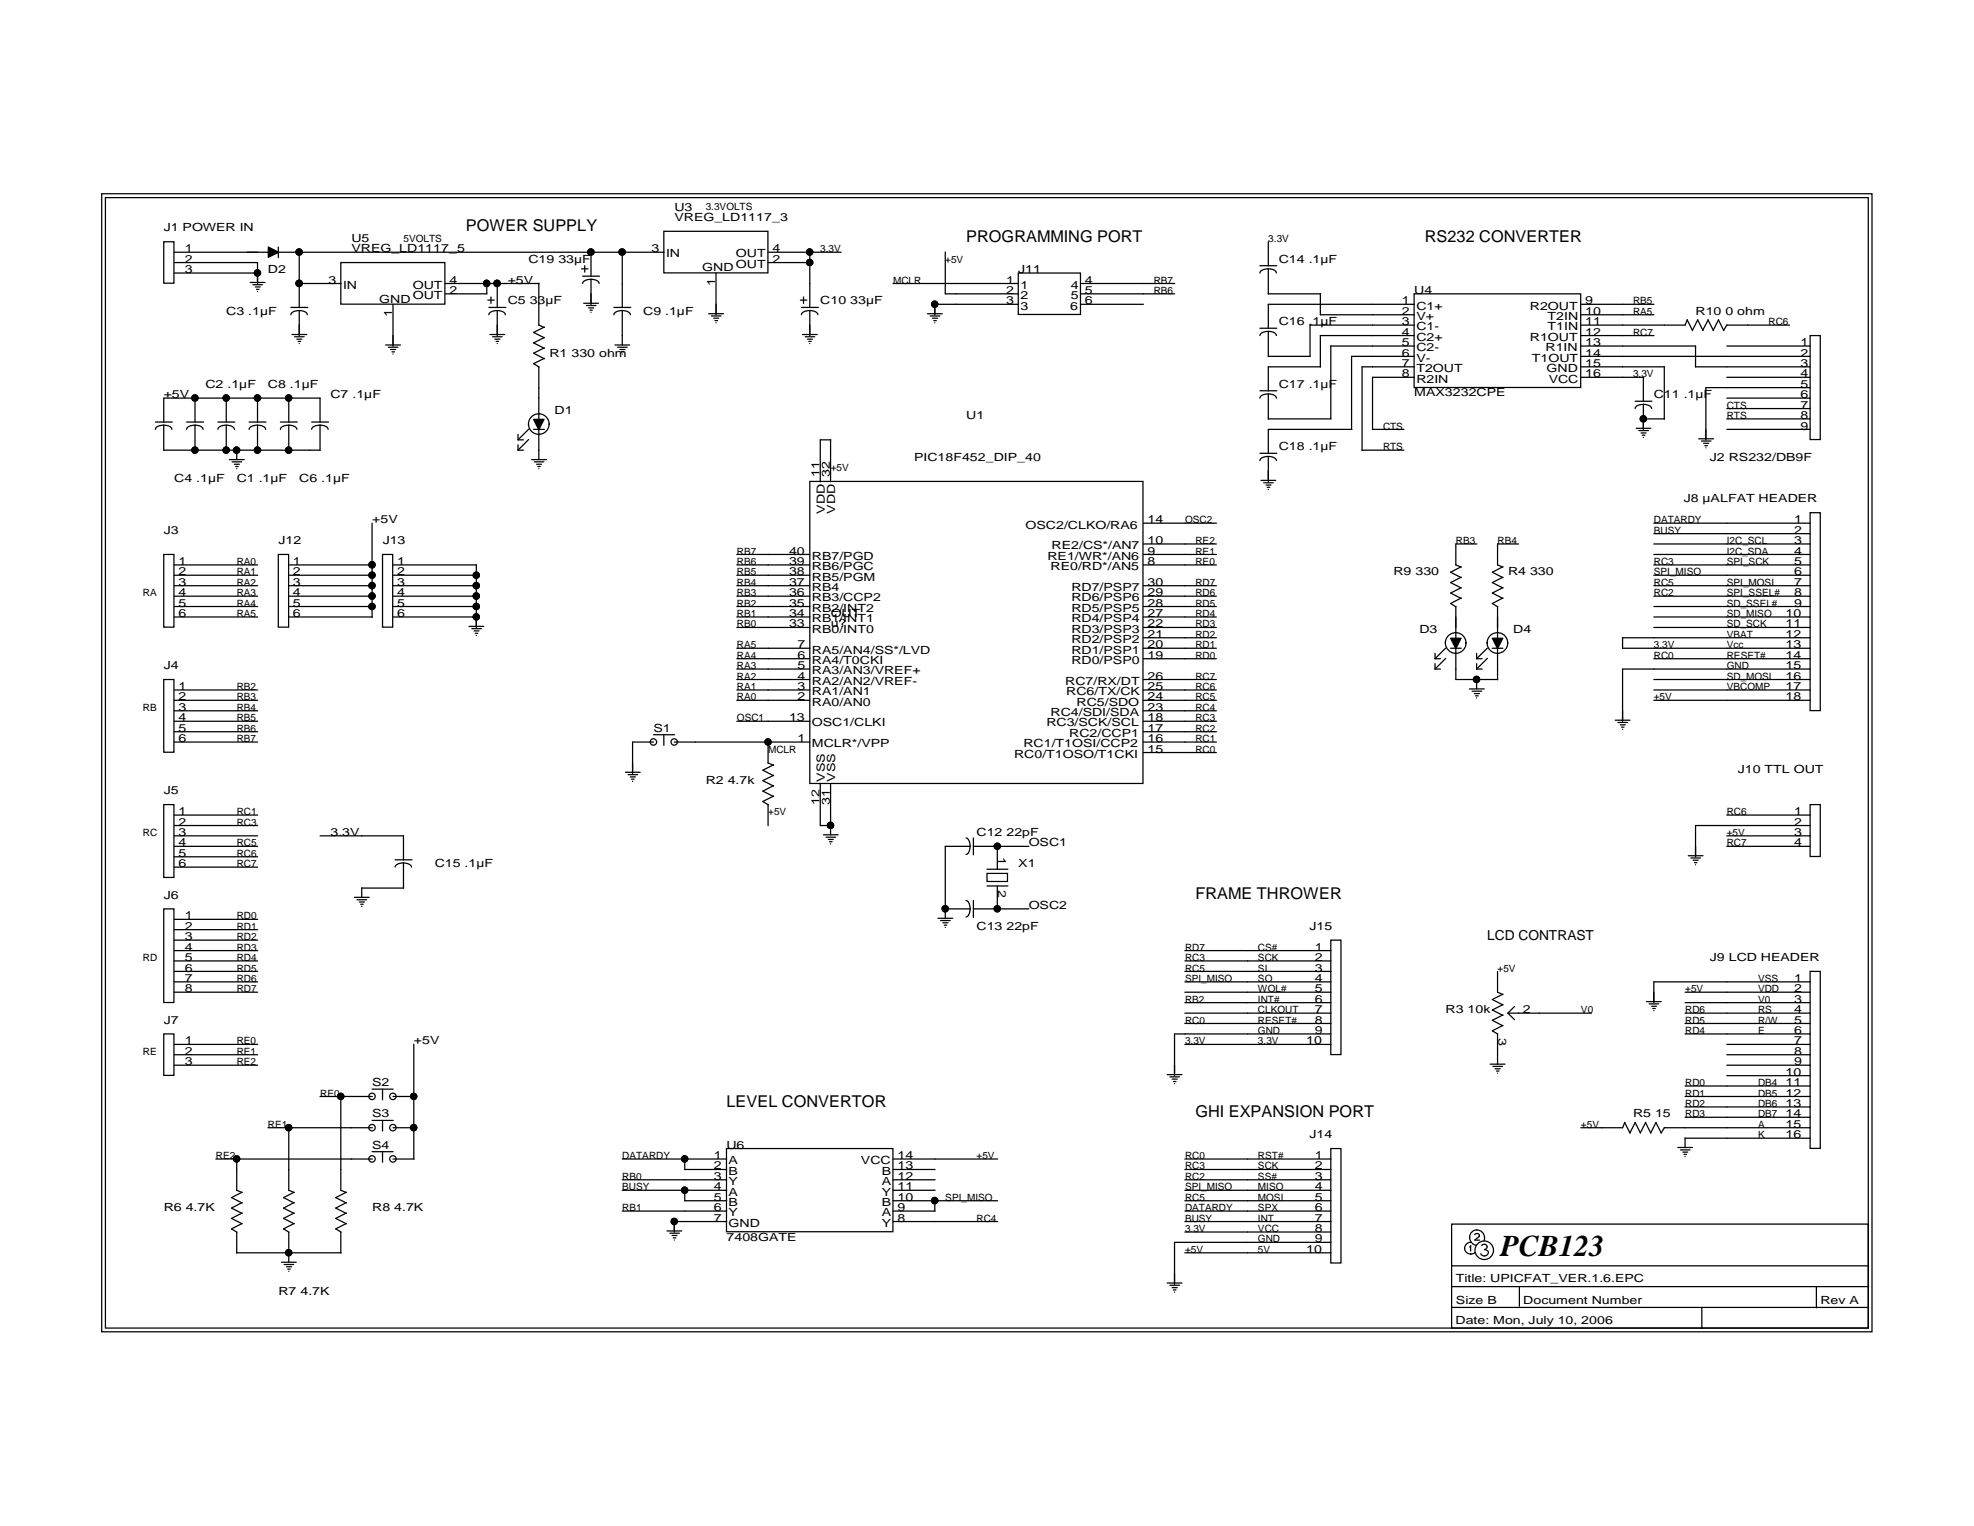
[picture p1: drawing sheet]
<svg xmlns="http://www.w3.org/2000/svg" width="279mm" height="216mm" viewBox="0 0 279 216" stroke-linecap="round" stroke-linejoin="round" font-family="sans-serif">
<defs><g id="words">
<text font-size="4.2" x="212.4" y="177.7">PCB123</text>
<g font-size="2.3">
<text x="66" y="32.7">POWER SUPPLY</text>
<text x="136.8" y="34.2">PROGRAMMING PORT</text>
<text x="201.7" y="34.2">RS232 CONVERTER</text>
<text x="169.2" y="127.1">FRAME THROWER</text>
<text x="102.8" y="156.6">LEVEL CONVERTOR</text>
<text x="169.2" y="158.1">GHI EXPANSION PORT</text>
</g>
<text font-size="1.9" x="210.5" y="133">LCD CONTRAST</text>
<g font-size="1.6">
<text x="95.5" y="29.8">U3</text>
<text x="23.2" y="32.7">J1 POWER IN</text>
<text x="26.1" y="35.7">1</text>
<text x="49.7" y="34.2">U5</text>
<text x="49.7" y="35.7">VREG_LD1117_5</text>
<text x="92.2" y="35.7">3</text>
<text x="95.5" y="31.3">VREG_LD1117_3</text>
<text x="109.3" y="35.7">4</text>
<text x="26.1" y="37.2">2</text>
<text x="26.1" y="38.7">3</text>
<text x="37.9" y="38.7">D2</text>
<text x="46.5" y="40.1">3</text>
<text x="48.6" y="40.9">IN</text>
<text x="58.4" y="40.9">OUT</text>
<text x="63.6" y="40.1">4</text>
<text x="63.6" y="41.6">2</text>
<text x="71.9" y="40.1">+5V</text>
<text x="74.8" y="37.2">C19 33µF</text>
<text x="94.3" y="36.4">IN</text>
<text x="99.4" y="38.4">GND</text>
<text x="101.2" y="40.4" transform="rotate(-90 101.2 40.4)">1</text>
<text x="104.2" y="36.4">OUT</text>
<text x="104.2" y="37.9">OUT</text>
<text x="109.3" y="37.2">2</text>
<text x="142.4" y="40.1">1</text>
<text x="142.4" y="41.6">2</text>
<text x="144.1" y="38.7">J11</text>
<text x="144.4" y="40.9">1</text>
<text x="151.6" y="40.9">4</text>
<text x="153.6" y="41.6">5</text>
<text x="153.6" y="40.1">4</text>
<text x="181" y="37.2">C14 .1µF</text>
<text x="200.2" y="41.6">U4</text>
<text x="32" y="44.5">C3 .1µF</text>
<text x="53.7" y="42.8">GND</text>
<text x="55.5" y="44.8" transform="rotate(-90 55.5 44.8)">1</text>
<text x="58.4" y="42.3">OUT</text>
<text x="71.9" y="43.1">C5 33µF</text>
<text x="91" y="44.5">C9 .1µF</text>
<text x="116.1" y="43.1">C10 33µF</text>
<text x="142.4" y="43.1">3</text>
<text x="144.4" y="43.8">3</text>
<text x="144.4" y="42.3">2</text>
<text x="151.5" y="43.8">6</text>
<text x="151.6" y="42.3">5</text>
<text x="153.6" y="43.1">6</text>
<text x="181" y="46">C16 .1µF</text>
<text x="198.4" y="43.1">1</text>
<text x="198.4" y="44.5">2</text>
<text x="198.4" y="46">3</text>
<text x="198.4" y="47.5">4</text>
<text x="200.5" y="43.8">C1+</text>
<text x="200.5" y="45.3">V+</text>
<text x="200.5" y="46.8">C1-</text>
<text x="216.5" y="43.8">R2OUT</text>
<text x="219.1" y="45.3">T2IN</text>
<text x="219.1" y="46.8">T1IN</text>
<text x="224.4" y="43.1">9</text>
<text x="224.4" y="44.5">10</text>
<text x="224.4" y="46">11</text>
<text x="224.4" y="47.5">12</text>
<text x="240" y="44.5">R10 0 ohm</text>
<text x="77.8" y="50.4">R1 330 ohm</text>
<text x="198.4" y="49">5</text>
<text x="198.4" y="50.4">6</text>
<text x="198.4" y="51.9">7</text>
<text x="198.4" y="53.4">8</text>
<text x="200.5" y="48.2">C2+</text>
<text x="200.5" y="49.7">C2-</text>
<text x="200.5" y="51.2">V-</text>
<text x="200.5" y="52.6">T2OUT</text>
<text x="216.5" y="48.2">R1OUT</text>
<text x="216.8" y="51.2">T1OUT</text>
<text x="218.8" y="49.7">R1IN</text>
<text x="218.9" y="52.6">GND</text>
<text x="224.4" y="49">13</text>
<text x="224.4" y="50.4">14</text>
<text x="224.4" y="51.9">15</text>
<text x="224.4" y="53.4">16</text>
<text x="254.8" y="49">1</text>
<text x="254.8" y="50.4">2</text>
<text x="254.8" y="51.9">3</text>
<text x="254.8" y="53.4">4</text>
<text x="23.2" y="56.3">+5V</text>
<text x="29.1" y="54.9">C2 .1µF</text>
<text x="37.9" y="54.9">C8 .1µF</text>
<text x="46.8" y="56.3">C7 .1µF</text>
<text x="78.5" y="58.5">D1</text>
<text x="136.8" y="59.3">U1</text>
<text x="181" y="54.9">C17 .1µF</text>
<text x="200.2" y="56.1">MAX3232CPE</text>
<text x="200.5" y="54.1">R2IN</text>
<text x="219.2" y="54.1">VCC</text>
<text x="234.1" y="56.3">C11 .1µF</text>
<text x="254.8" y="54.9">5</text>
<text x="254.8" y="56.3">6</text>
<text x="254.8" y="57.8">7</text>
<text x="254.8" y="59.3">8</text>
<text x="129.4" y="65.2">PIC18F452_DIP_40</text>
<text x="181" y="63.7">C18 .1µF</text>
<text x="242" y="65.2">J2 RS232/DB9F</text>
<text x="254.8" y="60.8">9</text>
<text x="24.7" y="68.1">C4 .1µF</text>
<text x="33.5" y="68.1">C1 .1µF</text>
<text x="42.4" y="68.1">C6 .1µF</text>
<text x="116" y="67.5" transform="rotate(-90 116 67.5)">11</text>
<text x="117.5" y="67.5" transform="rotate(-90 117.5 67.5)">32</text>
<text x="238.3" y="71.1">J8 µALFAT HEADER</text>
<text x="23.2" y="75.5">J3</text>
<text x="39.4" y="77">J12</text>
<text x="52.7" y="74">+5V</text>
<text x="54.2" y="77">J13</text>
<text x="116.7" y="72.7" transform="rotate(-90 116.7 72.7)">VDD</text>
<text x="118.2" y="72.7" transform="rotate(-90 118.2 72.7)">VDD</text>
<text x="145.2" y="74.8">OSC2/CLKO/RA6</text>
<text x="148.8" y="77.7">RE2/CS*/AN7</text>
<text x="162.4" y="74">14</text>
<text x="162.4" y="77">10</text>
<text x="253.9" y="74">1</text>
<text x="253.9" y="75.5">2</text>
<text x="253.9" y="77">3</text>
<text x="25.3" y="79.9">1</text>
<text x="25.3" y="81.4">2</text>
<text x="25.3" y="82.9">3</text>
<text x="41.5" y="79.9">1</text>
<text x="41.5" y="81.4">2</text>
<text x="41.5" y="82.9">3</text>
<text x="56.2" y="79.9">1</text>
<text x="56.2" y="81.4">2</text>
<text x="56.2" y="82.9">3</text>
<text x="111.7" y="78.5">40</text>
<text x="111.7" y="79.9">39</text>
<text x="111.7" y="81.4">38</text>
<text x="111.7" y="82.9">37</text>
<text x="114.9" y="79.2">RB7/PGD</text>
<text x="114.9" y="80.7">RB6/PGC</text>
<text x="114.9" y="82.1">RB5/PGM</text>
<text x="114.9" y="83.6">RB4</text>
<text x="148.3" y="79.2">RE1/WR*/AN6</text>
<text x="148.7" y="80.7">RE0/RD*/AN5</text>
<text x="151.6" y="83.6">RD7/PSP7</text>
<text x="162.4" y="78.5">9</text>
<text x="162.4" y="79.9">8</text>
<text x="162.4" y="82.9">30</text>
<text x="197.2" y="81.4">R9 330</text>
<text x="213.4" y="81.4">R4 330</text>
<text x="253.9" y="78.5">4</text>
<text x="253.9" y="79.9">5</text>
<text x="253.9" y="81.4">6</text>
<text x="253.9" y="82.9">7</text>
<text x="25.3" y="84.3">4</text>
<text x="25.3" y="85.8">5</text>
<text x="25.3" y="87.3">6</text>
<text x="41.5" y="84.3">4</text>
<text x="41.5" y="85.8">5</text>
<text x="41.5" y="87.3">6</text>
<text x="56.2" y="84.3">4</text>
<text x="56.2" y="85.8">5</text>
<text x="56.2" y="87.3">6</text>
<text x="111.7" y="84.3">36</text>
<text x="111.7" y="85.8">35</text>
<text x="111.7" y="87.3">34</text>
<text x="111.7" y="88.8">33</text>
<text x="114.9" y="85.1">RB3/CCP2</text>
<text x="114.9" y="86.6">RB2/INT2</text>
<text x="114.9" y="88.1">RB1/INT1</text>
<text x="114.9" y="89.5">RB0/INT0</text>
<text x="117.6" y="87.3">OUT</text>
<text x="117.6" y="88.8">u?</text>
<text x="151.6" y="85.1">RD6/PSP6</text>
<text x="151.6" y="86.6">RD5/PSP5</text>
<text x="151.6" y="88.1">RD4/PSP4</text>
<text x="151.6" y="89.5">RD3/PSP3</text>
<text x="162.4" y="84.3">29</text>
<text x="162.4" y="85.8">28</text>
<text x="162.4" y="87.3">27</text>
<text x="162.4" y="88.8">22</text>
<text x="200.9" y="89.5">D3</text>
<text x="214.2" y="89.5">D4</text>
<text x="252.7" y="87.3">10</text>
<text x="252.7" y="88.8">11</text>
<text x="253.9" y="84.3">8</text>
<text x="253.9" y="85.8">9</text>
<text x="23.2" y="94.7">J4</text>
<text x="112.9" y="91.7">7</text>
<text x="112.9" y="93.2">6</text>
<text x="112.9" y="94.7">5</text>
<text x="114.9" y="92.5">RA5/AN4/SS*/LVD</text>
<text x="114.9" y="93.9">RA4/T0CKI</text>
<text x="114.9" y="95.4">RA3/AN3/VREF+</text>
<text x="151.6" y="91">RD2/PSP2</text>
<text x="151.6" y="92.5">RD1/PSP1</text>
<text x="151.6" y="93.9">RD0/PSP0</text>
<text x="162.4" y="90.3">21</text>
<text x="162.4" y="91.7">20</text>
<text x="162.4" y="93.2">19</text>
<text x="252.7" y="90.3">12</text>
<text x="252.7" y="91.7">13</text>
<text x="252.7" y="93.2">14</text>
<text x="252.7" y="94.7">15</text>
<text x="25.3" y="97.6">1</text>
<text x="25.3" y="99.1">2</text>
<text x="25.3" y="100.6">3</text>
<text x="112.9" y="96.2">4</text>
<text x="112.9" y="97.6">3</text>
<text x="112.9" y="99.1">2</text>
<text x="114.9" y="96.9">RA2/AN2/VREF-</text>
<text x="114.9" y="98.4">RA1/AN1</text>
<text x="114.9" y="99.8">RA0/AN0</text>
<text x="148.7" y="101.3">RC4/SDI/SDA</text>
<text x="150.8" y="96.9">RC7/RX/DT</text>
<text x="150.9" y="98.4">RC6/TX/CK</text>
<text x="152.4" y="99.8">RC5/SDO</text>
<text x="162.4" y="96.2">26</text>
<text x="162.4" y="97.6">25</text>
<text x="162.4" y="99.1">24</text>
<text x="162.4" y="100.6">23</text>
<text x="252.7" y="96.2">16</text>
<text x="252.7" y="97.6">17</text>
<text x="252.7" y="99.1">18</text>
<text x="25.3" y="102">4</text>
<text x="25.3" y="103.5">5</text>
<text x="25.3" y="105">6</text>
<text x="92.5" y="103.5">S1</text>
<text x="111.7" y="102">13</text>
<text x="112.9" y="105">1</text>
<text x="114.9" y="102.8">OSC1/CLKI</text>
<text x="114.9" y="105.7">MCLR*/VPP</text>
<text x="143.5" y="107.2">RC0/T1OSO/T1CKI</text>
<text x="144.9" y="105.7">RC1/T1OSI/CCP2</text>
<text x="148.1" y="102.8">RC3/SCK/SCL</text>
<text x="151.3" y="104.3">RC2/CCP1</text>
<text x="162.4" y="102">18</text>
<text x="162.4" y="103.5">17</text>
<text x="162.4" y="105">16</text>
<text x="162.4" y="106.5">15</text>
<text x="23.2" y="112.4">J5</text>
<text x="99.9" y="110.9">R2 4.7k</text>
<text x="116" y="113.9" transform="rotate(-90 116 113.9)">12</text>
<text x="116.7" y="110.6" transform="rotate(-90 116.7 110.6)">VSS</text>
<text x="117.5" y="113.9" transform="rotate(-90 117.5 113.9)">31</text>
<text x="118.2" y="110.6" transform="rotate(-90 118.2 110.6)">VSS</text>
<text x="246" y="109.4">J10 TTL OUT</text>
<text x="25.3" y="115.3">1</text>
<text x="25.3" y="116.8">2</text>
<text x="25.3" y="118.3">3</text>
<text x="25.3" y="119.8">4</text>
<text x="46.8" y="118.3">3.3V</text>
<text x="138.2" y="118.3">C12 22pF</text>
<text x="145.6" y="119.8">OSC1</text>
<text x="253.9" y="115.3">1</text>
<text x="253.9" y="116.8">2</text>
<text x="253.9" y="118.3">3</text>
<text x="253.9" y="119.8">4</text>
<text x="25.3" y="121.2">5</text>
<text x="25.3" y="122.7">6</text>
<text x="61.5" y="122.7">C15 .1µF</text>
<text x="141.3" y="121.3" transform="rotate(90 141.3 121.3)">1</text>
<text x="141.3" y="125.9" transform="rotate(90 141.3 125.9)">2</text>
<text x="144.1" y="122.7">X1</text>
<text x="23.2" y="127.1">J6</text>
<text x="26.1" y="130.1">1</text>
<text x="26.1" y="131.6">2</text>
<text x="138.2" y="131.6">C13 22pF</text>
<text x="145.6" y="128.6">OSC2</text>
<text x="185.3" y="131.6">J15</text>
<text x="26.1" y="133">3</text>
<text x="26.1" y="134.5">4</text>
<text x="26.1" y="136">5</text>
<text x="26.1" y="137.5">6</text>
<text x="186.1" y="134.5">1</text>
<text x="186.1" y="136">2</text>
<text x="186.1" y="137.5">3</text>
<text x="242" y="136">J9 LCD HEADER</text>
<text x="26.1" y="138.9">7</text>
<text x="26.1" y="140.4">8</text>
<text x="186.1" y="138.9">4</text>
<text x="186.1" y="140.4">5</text>
<text x="186.1" y="141.9">6</text>
<text x="186.1" y="143.3">7</text>
<text x="204.6" y="143.3">R3 10k</text>
<text x="215.5" y="143.3">2</text>
<text x="253.9" y="138.9">1</text>
<text x="253.9" y="140.4">2</text>
<text x="253.9" y="141.9">3</text>
<text x="253.9" y="143.3">4</text>
<text x="23.2" y="144.8">J7</text>
<text x="26.1" y="147.8">1</text>
<text x="26.1" y="149.2">2</text>
<text x="58.6" y="147.8">+5V</text>
<text x="184.9" y="147.8">10</text>
<text x="186.1" y="144.8">8</text>
<text x="186.1" y="146.3">9</text>
<text x="212.1" y="146.9" transform="rotate(90 212.1 146.9)">3</text>
<text x="253.9" y="144.8">5</text>
<text x="253.9" y="146.3">6</text>
<text x="253.9" y="147.8">7</text>
<text x="253.9" y="149.2">8</text>
<text x="26.1" y="150.7">3</text>
<text x="52.7" y="153.7">S2</text>
<text x="252.7" y="152.2">10</text>
<text x="252.7" y="153.7">11</text>
<text x="252.7" y="155.2">12</text>
<text x="253.9" y="150.7">9</text>
<text x="52.7" y="158.1">S3</text>
<text x="185.3" y="161">J14</text>
<text x="231.1" y="158.1">R5 15</text>
<text x="252.7" y="156.6">13</text>
<text x="252.7" y="158.1">14</text>
<text x="252.7" y="159.6">15</text>
<text x="252.7" y="161">16</text>
<text x="52.7" y="162.5">S4</text>
<text x="101" y="164">1</text>
<text x="101" y="165.5">2</text>
<text x="101" y="166.9">3</text>
<text x="102.8" y="162.5">U6</text>
<text x="103.1" y="164.7">A</text>
<text x="103.1" y="166.2">B</text>
<text x="103.1" y="167.7">Y</text>
<text x="121.9" y="164.7">VCC</text>
<text x="124.8" y="166.2">B</text>
<text x="124.8" y="167.7">A</text>
<text x="127" y="164">14</text>
<text x="127" y="165.5">13</text>
<text x="127" y="166.9">12</text>
<text x="186.1" y="164">1</text>
<text x="186.1" y="165.5">2</text>
<text x="186.1" y="166.9">3</text>
<text x="23.2" y="171.4">R6 4.7K</text>
<text x="52.7" y="171.4">R8 4.7K</text>
<text x="101" y="168.4">4</text>
<text x="101" y="169.9">5</text>
<text x="101" y="171.4">6</text>
<text x="101" y="172.8">7</text>
<text x="103.1" y="169.2">A</text>
<text x="103.1" y="170.6">B</text>
<text x="103.1" y="172.1">Y</text>
<text x="103.1" y="173.6">GND</text>
<text x="124.8" y="169.2">Y</text>
<text x="124.8" y="170.6">B</text>
<text x="124.8" y="172.1">A</text>
<text x="124.8" y="173.6">Y</text>
<text x="127" y="168.4">11</text>
<text x="127" y="169.9">10</text>
<text x="127" y="171.4">9</text>
<text x="127" y="172.8">8</text>
<text x="186.1" y="168.4">4</text>
<text x="186.1" y="169.9">5</text>
<text x="186.1" y="171.4">6</text>
<text x="186.1" y="172.8">7</text>
<text x="102.8" y="175.6">7408GATE</text>
<text x="184.9" y="177.3">10</text>
<text x="186.1" y="174.3">8</text>
<text x="186.1" y="175.8">9</text>
<text x="39.4" y="183.2">R7 4.7K</text>
<text x="206" y="181.4">Title: UPICFAT_VER.1.6.EPC</text>
<text x="206.1" y="184.4">Size B</text>
<text x="215.6" y="184.4">Document Number</text>
<text x="257.7" y="184.5">Rev A</text>
<text x="206" y="187.3">Date: Mon, July 10, 2006</text>
</g>
<g font-size="1.4">
<text x="99.9" y="29.8">3.3VOLTS</text>
<text x="57.1" y="34.2">5VOLTS</text>
<text x="116.1" y="35.7">3.3V</text>
<text x="179.5" y="34.2">3.3V</text>
<text x="126.4" y="40.1">MCLR</text>
<text x="133.8" y="37.2">+5V</text>
<text x="163.3" y="40.1">RB7</text>
<text x="163.3" y="41.6">RB6</text>
<text x="231.1" y="47.5">RC7</text>
<text x="231.1" y="44.5">RA5</text>
<text x="231.1" y="43.1">RB5</text>
<text x="250.3" y="46">RC6</text>
<text x="231.1" y="53.4">3.3V</text>
<text x="244.4" y="57.8">CTS</text>
<text x="244.4" y="59.3">RTS</text>
<text x="195.7" y="63.7">RTS</text>
<text x="195.7" y="60.8">CTS</text>
<text x="117.6" y="66.7">+5V</text>
<text x="167.7" y="74">OSC2</text>
<text x="169.2" y="77">RE2</text>
<text x="206.1" y="77">RB3</text>
<text x="212" y="77">RB4</text>
<text x="234.1" y="74">DATARDY</text>
<text x="234.1" y="75.5">BUSY</text>
<text x="244.4" y="77">I2C_SCL</text>
<text x="33.5" y="79.9">RA0</text>
<text x="33.5" y="81.4">RA1</text>
<text x="33.5" y="82.9">RA2</text>
<text x="104.3" y="82.9">RB4</text>
<text x="104.3" y="81.4">RB5</text>
<text x="104.3" y="79.9">RB6</text>
<text x="104.3" y="78.5">RB7</text>
<text x="169.2" y="82.9">RD7</text>
<text x="169.2" y="78.5">RE1</text>
<text x="169.2" y="79.9">RE0</text>
<text x="234.1" y="81.4">SPI_MISO</text>
<text x="234.1" y="79.9">RC3</text>
<text x="234.1" y="82.9">RC5</text>
<text x="244.4" y="78.5">I2C_SDA</text>
<text x="244.4" y="79.9">SPI_SCK</text>
<text x="244.4" y="82.9">SPI_MOSI</text>
<text x="20.2" y="84.3">RA</text>
<text x="33.5" y="84.3">RA3</text>
<text x="33.5" y="87.3">RA5</text>
<text x="33.5" y="85.8">RA4</text>
<text x="104.3" y="88.8">RB0</text>
<text x="104.3" y="87.3">RB1</text>
<text x="104.3" y="85.8">RB2</text>
<text x="104.3" y="84.3">RB3</text>
<text x="169.2" y="88.8">RD3</text>
<text x="169.2" y="87.3">RD4</text>
<text x="169.2" y="85.8">RD5</text>
<text x="169.2" y="84.3">RD6</text>
<text x="234.1" y="84.3">RC2</text>
<text x="244.4" y="84.3">SPI_SSEL#</text>
<text x="244.4" y="85.8">SD_SSEL#</text>
<text x="244.4" y="87.3">SD_MISO</text>
<text x="244.4" y="88.8">SD_SCK</text>
<text x="104.3" y="94.7">RA3</text>
<text x="104.3" y="93.2">RA4</text>
<text x="104.3" y="91.7">RA5</text>
<text x="169.2" y="93.2">RD0</text>
<text x="169.2" y="91.7">RD1</text>
<text x="169.2" y="90.3">RD2</text>
<text x="234.1" y="93.2">RC0</text>
<text x="234.1" y="91.7">3.3V</text>
<text x="244.4" y="90.3">VBAT</text>
<text x="244.4" y="93.2">RESET#</text>
<text x="244.4" y="94.7">GND</text>
<text x="244.4" y="91.7">Vcc</text>
<text x="20.2" y="100.6">RB</text>
<text x="33.5" y="97.6">RB2</text>
<text x="33.5" y="99.1">RB3</text>
<text x="33.5" y="100.6">RB4</text>
<text x="104.3" y="99.1">RA0</text>
<text x="104.3" y="97.6">RA1</text>
<text x="104.3" y="96.2">RA2</text>
<text x="169.2" y="96.2">RC7</text>
<text x="169.2" y="97.6">RC6</text>
<text x="169.2" y="99.1">RC5</text>
<text x="169.2" y="100.6">RC4</text>
<text x="234.1" y="99.1">+5V</text>
<text x="244.4" y="96.2">SD_MOSI</text>
<text x="244.4" y="97.6">VBCOMP</text>
<text x="33.5" y="102">RB5</text>
<text x="33.5" y="103.5">RB6</text>
<text x="33.5" y="105">RB7</text>
<text x="104.3" y="102">OSC1</text>
<text x="108.7" y="106.5">MCLR</text>
<text x="169.2" y="102">RC3</text>
<text x="169.2" y="103.5">RC2</text>
<text x="169.2" y="105">RC1</text>
<text x="169.2" y="106.5">RC0</text>
<text x="20.2" y="118.3">RC</text>
<text x="33.5" y="115.3">RC1</text>
<text x="33.5" y="116.8">RC3</text>
<text x="33.5" y="119.7">RC5</text>
<text x="108.7" y="115.3">+5V</text>
<text x="244.4" y="115.3">RC6</text>
<text x="244.4" y="118.3">+5V</text>
<text x="244.4" y="119.7">RC7</text>
<text x="33.5" y="121.2">RC6</text>
<text x="33.5" y="122.7">RC7</text>
<text x="33.5" y="130.1">RD0</text>
<text x="33.5" y="131.6">RD1</text>
<text x="20.2" y="136">RD</text>
<text x="33.5" y="133">RD2</text>
<text x="33.5" y="134.5">RD3</text>
<text x="33.5" y="136">RD4</text>
<text x="33.5" y="137.5">RD5</text>
<text x="167.7" y="136">RC3</text>
<text x="167.7" y="137.5">RC5</text>
<text x="167.7" y="134.5">RD7</text>
<text x="178.1" y="134.5">CS#</text>
<text x="178.1" y="137.5">SI</text>
<text x="178.1" y="136">SCK</text>
<text x="212" y="137.5">+5V</text>
<text x="33.5" y="138.9">RD6</text>
<text x="33.5" y="140.4">RD7</text>
<text x="167.7" y="141.9">RB2</text>
<text x="167.7" y="138.9">SPI_MISO</text>
<text x="178.1" y="138.9">SO</text>
<text x="178.1" y="141.9">INT#</text>
<text x="178.1" y="140.4">WOL#</text>
<text x="178.1" y="143.3">CLKOUT</text>
<text x="223.8" y="143.3">V0</text>
<text x="238.5" y="140.4">+5V</text>
<text x="238.5" y="143.3">RD6</text>
<text x="248.8" y="138.9">VSS</text>
<text x="248.8" y="140.4">VDD</text>
<text x="248.8" y="141.9">V0</text>
<text x="248.8" y="143.3">RS</text>
<text x="20.2" y="149.2">RE</text>
<text x="33.5" y="149.2">RE1</text>
<text x="33.5" y="147.8">RE0</text>
<text x="167.7" y="144.8">RC0</text>
<text x="167.7" y="147.8">3.3V</text>
<text x="178.1" y="144.8">RESET#</text>
<text x="178.1" y="146.3">GND</text>
<text x="178.1" y="147.8">3.3V</text>
<text x="238.5" y="146.3">RD4</text>
<text x="238.5" y="144.8">RD5</text>
<text x="248.8" y="144.8">R/W</text>
<text x="248.8" y="146.3">E</text>
<text x="33.5" y="150.7">RE2</text>
<text x="45.3" y="155.2">RE0</text>
<text x="238.5" y="153.7">RD0</text>
<text x="238.5" y="155.2">RD1</text>
<text x="248.8" y="153.7">DB4</text>
<text x="248.8" y="155.2">DB5</text>
<text x="37.9" y="159.6">RE1</text>
<text x="223.8" y="159.6">+5V</text>
<text x="238.5" y="156.6">RD2</text>
<text x="238.5" y="158.1">RD3</text>
<text x="248.8" y="156.6">DB6</text>
<text x="248.8" y="158.1">DB7</text>
<text x="248.8" y="159.6">A</text>
<text x="248.8" y="161">K</text>
<text x="30.6" y="164">RE2</text>
<text x="88.1" y="166.9">RB0</text>
<text x="88.1" y="164">DATARDY</text>
<text x="138.2" y="164">+5V</text>
<text x="167.7" y="164">RC0</text>
<text x="167.7" y="165.5">RC3</text>
<text x="167.7" y="166.9">RC2</text>
<text x="178.1" y="166.9">SS#</text>
<text x="178.1" y="165.5">SCK</text>
<text x="178.1" y="164">RST#</text>
<text x="88.1" y="171.4">RB1</text>
<text x="88.1" y="168.4">BUSY</text>
<text x="133.8" y="169.9">SPI_MISO</text>
<text x="138.2" y="172.8">RC4</text>
<text x="167.7" y="171.4">DATARDY</text>
<text x="167.7" y="172.8">BUSY</text>
<text x="167.7" y="168.4">SPI_MISO</text>
<text x="167.7" y="169.9">RC5</text>
<text x="178.1" y="172.8">INT</text>
<text x="178.1" y="171.4">SPX</text>
<text x="178.1" y="169.9">MOSI</text>
<text x="178.1" y="168.4">MISO</text>
<text x="167.7" y="177.3">+5V</text>
<text x="167.7" y="174.3">3.3V</text>
<text x="178.1" y="175.8">GND</text>
<text x="178.1" y="177.3">5V</text>
<text x="178.1" y="174.3">VCC</text>
</g>
</g></defs>
<g fill="none" stroke="#000" stroke-width=".18">
<path d="M14.4 27.4h250.6v161h-250.6zM14.9 28h249.5v159.9h-249.5zM23.2 34.2h1.4v5.9h-1.4zM24.7 35.7h13.3M24.7 37.1h11.8M24.7 38.6h11.8M35.4 40h2.1M36.4 37.1v3M38 34.9l1.5 .8-1.5 .7zM39.4 35.7h54.6M39.4 34.9v1.5M42.4 35.7v7.8"/>
<path d="M48.2 37.1h14.8v5.9h-14.8zM82.3 38h.9M82.5 39.1h2.4M82.8 37.6v.9M83.7 39.5a1.01 1.01 0 0 1 1.1 .6M83.7 39.5h-.1a1.04 1.04 0 0 0-1.1 .6M83.7 35.7v3.4M83.7 39.5v3.6M88.1 35.6v7.9M94 32.7h14.7v5.9h-14.7zM101.3 38.6v6M108.7 35.7h10.4"/>
<path d="M108.7 37.1h5.9M114.6 35.7v7.8M133.8 35.6v6h10.3M144.1 38.6h8.8v5.9h-8.8zM178.3 37.6h2.4M179.5 38a1 1 0 0 1 1.2 .6M179.5 38a1.03 1.03 0 0 0-1.2 .6M179.5 34.2v3.4M179.5 38v3.6M22 59.7h2.4M26.4 59.7h2.4M27.6 56.3v3.5"/>
<path d="M30.8 59.7h2.4M32 56.3v3.5M35.3 59.7h2.4M35.8 40.3h1.3M36.1 40.6h.7M36.3 40.9h.4M36.4 41.2v.1M36.4 56.3v3.5M39.7 59.7h2.4M40.9 56.3v3.5M41.2 43.5h2.4M41.3 47.3h2.1"/>
<path d="M41.7 47.6h1.4M42 48h.7M42.2 48.3h.3M42.4 43.9a1.01 1.01 0 0 1 1.1 .6M42.4 43.9h-.1a1.04 1.04 0 0 0-1.1 .6M42.4 40.1h5.9M42.4 43.9v3.6M42.4 48.6h.1M44.1 59.7h2.4M45.3 56.3v3.5M45.3 56.3h-22.1v3.5M54.6 48.8h2.1"/>
<path d="M55 49.1h1.3M55.3 49.4h.7M55.5 49.8h.3M55.6 43.1v5.9M55.6 50.1h.1M63 40.1h13.3M63 41.6h5.9M68.9 40.1v1.5M69 42.5h1M69.2 43.5h2.4M69.3 47.3h2.1M69.5 42v.9"/>
<path d="M69.7 47.6h1.4M70 48h.8M70.2 48.3h.4M70.4 43.9a1.01 1.01 0 0 1 1.1 .6M70.4 43.9a1.02 1.02 0 0 0-1.2 .6M70.4 40.1v3.4M70.4 43.9v3.6M70.4 48.6h.1M75.5 59.3h1.5l-.7 1.5zM76.3 40.1v5.9M76.3 51.9v7.4M76.3 46l.7 .3"/>
<path d="M77 46.3l-1.5 .7 1.5 .8M77 47.8l-1.5 .7 1.5 .8M77 49.2l-1.5 .8 1.5 .8M77 50.7l-1.5 .8 .8 .4M82.6 42.9h2.1M83 43.2h1.3M83.3 43.6h.7M83.5 43.9h.3M83.7 44.2h.1M86.9 43.5h2.4M87 48.8h2.1M87.4 49.1h1.4"/>
<path d="M87.7 49.4h.8M87.9 49.8h.4M88.1 43.9a1.01 1.01 0 0 1 1.1 .6M88.1 43.9a1.04 1.04 0 0 0-1.2 .6M88.1 43.9v4.9M88.1 50.1h.1M100.3 44.4h2.1M100.7 44.7h1.3M101 45h.7M101.2 45.4h.4M101.3 45.7h.1M113.3 42.5h.9"/>
<path d="M113.4 43.5h2.4M113.6 47.3h2.1M113.7 42v.9M114 47.6h1.3M114.3 48h.7M114.5 48.3h.3M114.6 43.9a1.01 1.01 0 0 1 1.2 .6M114.6 43.9a1.04 1.04 0 0 0-1.2 .6M114.6 43.9v3.6M114.6 48.6h.1M126.4 40.1h17.7M131.3 44.4h2.1"/>
<path d="M131.7 44.7h1.3M132 45h.7M132.2 45.4h.3M132.3 43.1h11.8M132.3 43v1.6M132.3 45.7h.1M153 40.1h13.3M153 41.6h13.3M153 43.1h8.8M178.3 46.4h2.4M178.3 55.3h2.4M179.5 46.9a1 1 0 0 1 1.2 .6"/>
<path d="M179.5 46.9a1.03 1.03 0 0 0-1.2 .6M179.5 55.7a1 1 0 0 1 1.2 .6M179.5 55.7a1.03 1.03 0 0 0-1.2 .6M179.5 41.6h7.4M179.5 59.3h8.9M179.5 50.4h5.9M179.5 46.9v3.6M179.5 55.7v3.6M185.4 46v4.4M185.4 46h14.8M186.9 41.6v2.9h13.3M186.9 51.9h-7.4v3.4"/>
<path d="M188.4 48.9v10.4M188.4 49h11.8M200.2 41.6h23.5v13.2h-23.5zM200.2 43.1h-20.7v3.4M200.2 53.4h-5.9v7.4l4.4-.1M200.2 50.4h-8.9v10.4M200.2 47.5h-13.3v4.4M200.2 51.9h-7.4v11.8M223.8 43.1h10.3M223.8 44.5h10.3M223.8 53.4h8.8M223.8 50.4h32.4"/>
<path d="M223.8 46h14.7M223.8 47.5h10.3M223.8 49h16.2M223.8 51.9h11.8M231.4 56.8h2.4M232.6 57.2a1.04 1.04 0 0 1 1.2 .6M232.6 57.2a1.02 1.02 0 0 0-1.2 .6M232.6 59.3h3M232.6 53.4v3.4M232.6 57.2v3.6M235.6 51.9v7.4M238.8 45.3l.8 1.5"/>
<path d="M238.8 45.2l-.3 .8M240 49v2.9h16.2M240.3 45.3l.7 1.5M240.3 45.2l-.8 1.5M241.7 45.3l.8 1.5M241.8 45.2l-.8 1.5M243.2 45.3l.8 1.5M243.2 45.2l-.7 1.5M244.4 56.3h11.8M244.4 53.4h11.8M244.4 59.3h11.8M244.4 46h8.9"/>
<path d="M244.4 49h11.8M244.4 57.8h11.8M244.4 46l-.4 .7M256.2 47.5h1.4v14.7h-1.4zM256.2 54.8h-14.8v7.5M23.2 78.4h1.4v10.3h-1.4zM23.2 60.2a1 1 0 0 1 1.1 .5M23.2 60.2a1.03 1.03 0 0 0-1.2 .5M23.2 63.7h22.1M23.2 60.2v3.5M24.7 79.9h11.8M27.6 60.2a1 1 0 0 1 1.1 .5"/>
<path d="M27.6 60.2a1.03 1.03 0 0 0-1.2 .5M27.6 60.2v3.5M32 60.2a1 1 0 0 1 1.2 .5M32 60.2a1.03 1.03 0 0 0-1.2 .5M32 60.2v3.5M32.5 65h2.1M32.9 65.3h1.3M33.2 65.7h.7M33.4 66h.3M33.5 63.7v1.3M33.5 66.3h.1M36.4 60.2a1 1 0 0 1 1.2 .5"/>
<path d="M36.4 60.2a1.03 1.03 0 0 0-1.1 .5M36.4 60.2v3.5M39.4 78.4h1.5v10.3h-1.5zM40.9 60.2a1 1 0 0 1 1.1 .5M40.9 60.2a1.03 1.03 0 0 0-1.2 .5M40.9 79.9h11.8M40.9 60.2v3.5M45.3 60.2a1 1 0 0 1 1.1 .5M45.3 60.2a1.03 1.03 0 0 0-1.2 .5M45.3 60.2v3.5M52.7 74v13.3M54.1 78.4h1.5v10.3h-1.5z"/>
<path d="M55.6 79.9h11.9M67.4 79.9v8.9M73.3 63.7h.8M73.3 62.2h.8M73.3 61.4v.8M73.3 62.9v.8M74.8 62.2l-1.5 1.5M74.8 60.7l-1.5 1.5M75.2 65h2.1M75.5 60.7h1.5M75.6 65.3h1.4M75.9 65.7h.7"/>
<path d="M76.1 66h.4M76.3 60.7v4.3M76.3 66.3h.1M104.3 78.4h10.3M104.3 79.9h10.3M114.6 68.1h47.2v42.7h-47.2zM117.6 62.2v6M117.6 62.2h-1.5v6M161.8 74h10.4M161.8 78.4h10.4M161.8 79.9h10.4M161.8 77h10.4"/>
<path d="M178.3 64.1h2.4M178.5 68h2.1M178.9 68.3h1.3M179.2 68.6h.7M179.4 68.9h.3M179.5 64.6a1 1 0 0 1 1.2 .6M179.5 64.6a1.03 1.03 0 0 0-1.2 .6M179.5 64.6v3.6M179.5 69.2v.1M191.3 60.7h-11.8v3.5M192.8 63.7h5.9M209 77h-2.9v2.9l.7 .3"/>
<path d="M214.9 77h-2.9v2.9l.7 .3M231.6 60.6h2.1M232 60.9h1.3M232.3 61.3h.7M232.5 61.6h.3M232.6 61.9h.1M234.1 74h22.1M234.1 78.4h22.1M234.1 79.9h22.1M234.1 77h22.1M234.1 75.5h22.1M240.4 62.1h2.1"/>
<path d="M240.8 62.4h1.4M241.1 62.7h.8M241.3 63.1h.4M241.4 63.4h.1M244.4 60.7h11.8M256.2 72.5h1.4v28h-1.4zM23.2 96.1h1.4v10.3h-1.4zM24.7 81.4h11.8M24.7 82.9h11.8M24.7 84.3h11.8M24.7 85.8h11.8M24.7 87.3h11.8"/>
<path d="M24.7 97.6h11.8M24.7 99.1h11.8M40.9 81.4h11.8M40.9 82.9h11.8M40.9 84.3h11.8M40.9 85.8h11.8M40.9 87.3h11.8M55.6 81.4h11.9M55.6 82.9h11.9M55.6 84.3h11.9M55.6 85.8h11.9M55.6 87.3h11.9"/>
<path d="M66.4 88.6h2.1M66.8 88.9h1.3M67.1 89.3h.7M67.3 89.6h.3M67.4 89.9h.1M104.3 81.4h10.3M104.3 82.9h10.3M104.3 84.3h10.3M104.3 85.8h10.3M104.3 87.3h10.3M104.3 88.8h10.3M104.3 91.7h10.3"/>
<path d="M104.3 93.2h10.3M104.3 94.7h10.3M104.3 96.1h10.3M104.3 97.6h10.3M104.3 99.1h10.3M161.8 82.9h10.4M161.8 84.3h10.4M161.8 85.8h10.4M161.8 87.3h10.4M161.8 88.8h10.4M161.8 91.7h10.4M161.8 93.2h10.4"/>
<path d="M161.8 96.1h10.4M161.8 97.6h10.4M161.8 99.1h10.4M161.8 90.2h10.4M203.1 93.2h.8M203.1 94.7h.8M203.1 92.4v.8M203.1 93.9v.8M204.6 93.2l-1.5 1.5M204.6 91.7l-1.5 1.5M205.3 90.3h1.5l-.7 1.5zM205.3 91.7h1.5"/>
<path d="M206.1 91.7v4.4h5.9M206.1 85.8v4.5M206.8 80.2l-1.5 .8 1.5 .7M206.8 81.7l-1.5 .7 1.5 .8M206.8 83.1l-1.5 .8 1.5 .8M206.8 84.6l-1.5 .8 .8 .5M208 97.5h2.1M208.4 97.8h1.3M208.7 98.1h.7M208.9 98.4h.3M209 93.2h.8M209 94.7h.8"/>
<path d="M209 92.4v.8M209 93.9v.8M209 96.1v1.4M209 98.7v.1M210.5 93.2l-1.5 1.5M210.5 91.7l-1.5 1.5M211.2 90.3h1.5l-.7 1.5zM211.2 91.7h1.5M212 85.8v4.5M212 91.7v4.5M212.7 80.2l-1.5 .8 1.5 .7M212.7 81.7l-1.5 .7 1.5 .8"/>
<path d="M212.7 83.1l-1.5 .8 1.5 .8M212.7 84.6l-1.5 .8 .8 .5M229.7 90.2v1.5h26.5M229.7 90.2h26.5M234.1 81.4h22.1M234.1 82.9h22.1M234.1 84.3h22.1M234.1 85.8h22.1M234.1 87.3h22.1M234.1 88.8h22.1M234.1 93.2h22.1M234.1 96.1h22.1"/>
<path d="M234.1 97.6h22.1M234.1 99.1h22.1M256.2 94.7h-26.5v7.4M23.2 113.8h1.4v10.3h-1.4zM24.7 116.8h11.8M24.7 118.3h11.8M24.7 102h11.8M24.7 119.7h11.8M24.7 105h11.8M24.7 103.5h11.8M24.7 100.6h11.8M24.7 115.3h11.8"/>
<path d="M45.3 118.3h11.8v3.4M88.5 109.3h2.1M88.9 109.6h1.4M89.2 109.9h.7M89.4 110.2h.3M89.5 110.5v.1M92.5 103.9h3M92.5 105h-3v4.5M94 103.9v1.6M95.4 105h19.2M104.3 102h10.3M108.7 105v3l.8 .3"/>
<path d="M108.7 113.8v3M109.5 108.2l-1.5 .8 1.5 .7M109.5 109.7l-1.5 .7 1.5 .8M109.5 111.1l-1.5 .8 1.5 .8M109.5 112.6l-1.5 .8 .8 .5M116.1 110.9v5.9h1.5M116.5 118.1h2.1M116.9 118.4h1.4M117.2 118.8h.7M117.4 119.1h.4M117.6 110.9v7.2M117.6 119.4h.1"/>
<path d="M136.7 118.6a1.43 1.43 0 0 1 .6 1.6l-.3 .6-.3 .1M137.4 119.7h-3.6v10.2M137.8 119.7h7.8M137.8 118.6v2.3M141.2 119.7v3.3M161.8 102h10.4M161.8 106.5h10.4M161.8 105h10.4M161.8 103.5h10.4M161.8 100.6h10.4M228.6 101.9h2.1M229 102.2h1.4"/>
<path d="M229.3 102.6h.7M229.5 102.9h.4M229.7 103.2h.1M244.4 118.3h11.8M244.4 119.7h11.8M244.4 115.3h11.8M256.2 113.8h1.4v7.4h-1.4zM256.2 116.8h-16.2v4.4M23.2 128.6h1.4v13.2h-1.4zM24.7 138.9h11.8M24.7 134.5h11.8M24.7 136h11.8"/>
<path d="M24.7 137.4h11.8M24.7 130.1h11.8M24.7 131.5h11.8M24.7 133h11.8M24.7 121.2h11.8M24.7 122.7h11.8M50.2 127h2.1M50.5 127.3h1.4M50.9 127.6h.7M51.1 127.9h.3M51.2 125.6v1.4M51.2 128.2v.1"/>
<path d="M55.9 121.6h2.4M57.1 122.1a1.05 1.05 0 0 1 1.2 .6M57.1 122.1a1.25 1.25 0 0 0-1.2 .6M57.1 122.1v3.5h-5.9M132.8 129.9h2.1M133.1 130.2h1.4M133.5 130.6h.7M133.6 130.9h.4M133.8 131.2h.1M133.8 128.6h3.6M136.7 127.4a1.43 1.43 0 0 1 .6 1.6l-.3 .6-.3 .1M137.8 128.6h7.8"/>
<path d="M137.8 127.4v2.4M139.7 123.6h2.9v1.1h-2.9zM139.7 123h3M139.7 125.3h3M141.2 125.3v3.3M167.7 138.9h20.7M167.7 134.5h20.7M167.7 136h20.7M167.7 137.4h20.7M188.4 133h1.4v16.2h-1.4zM212 137.4v3M239 121.1h2"/>
<path d="M239.3 121.4h1.4M239.6 121.7h.8M239.8 122h.4M240 122.3v.1M256.2 137.4h1.4v25.1h-1.4zM256.2 138.9h-22.1v3M23.2 146.3h1.4v5.8h-1.4zM24.7 140.4h11.8M24.7 147.8h11.8M24.7 149.2h11.8M24.7 150.7h11.8M37.9 159.6h14.8"/>
<path d="M40.9 159.6v8.8M45.3 155.1h7.4M48.2 155.1v13.3M52.7 154.1h2.9M52.7 158.5h2.9M54.1 154.1v1.5M54.1 158.5v1.5M55.6 155.1h3M55.6 159.6h3M58.6 147.7v16.3M165.2 152h2.1M165.6 152.4h1.3"/>
<path d="M165.9 152.7h.7M166.1 153h.4M166.2 153.3h.1M167.7 140.4h20.7M167.7 141.9h20.7M167.7 143.3h20.7M167.7 144.8h20.7M167.7 147.8h20.7M188.4 146.3h-22.2v5.9M210.9 150.6h2.1M211.3 150.9h1.4M211.6 151.2h.7"/>
<path d="M211.8 151.5h.4M212 146.3v4.3M212 151.8h.1M212 140.4l.7 .3M212.7 140.7l-1.5 .7 1.5 .8M212.7 142.1l-1.5 .8 1.5 .8M212.7 143.6l-1.5 .8 1.5 .7M212.7 145.1l-1.5 .7 .8 .5M213.4 143.3h11.9M213.4 143.3l1 1M214.4 142.4l-1 .9M223.8 159.6h5.9"/>
<path d="M229.7 159.6l.3-.8 .7 1.5M232.9 158.8l.8 1.5M232.9 158.8l-.7 1.5M233 141.7h2.1M233.4 142h1.4M233.8 142.4h.7M233.9 142.7h.4M234.1 143h.1M235.6 159.6h20.6M235.6 159.5l-.5 .8M238.5 140.4h17.7M238.5 141.9h17.7"/>
<path d="M238.5 143.3h17.7M238.5 144.8h17.7M238.5 146.3h17.7M238.5 153.6h17.7M238.5 155.1h17.7M238.5 156.6h17.7M238.5 158.1h17.7M244.4 147.8h11.8M244.4 149.2h11.8M244.4 150.7h11.8M244.4 152.2h11.8M30.5 164h22.2"/>
<path d="M33.5 177.2h14.8M33.5 164v4.4M33.5 174.3v3M33.5 168.4l.8 .3M34.3 168.7l-1.5 .7 1.5 .8M34.3 170.1l-1.5 .8 1.5 .8M34.3 171.6l-1.5 .8 1.5 .7M34.3 173.1l-1.5 .8 .7 .4M39.8 178.6h2.1M40.2 178.9h1.4M40.6 179.2h.7M40.7 179.6h.4"/>
<path d="M40.9 174.3v4.3M40.9 179.9h.1M40.9 168.4l.7 .3M41.6 168.7l-1.5 .7 1.5 .8M41.6 170.1l-1.5 .8 1.5 .8M41.6 171.6l-1.5 .8 1.5 .7M41.6 173.1l-1.5 .8 .8 .4M48.2 174.3v3M48.2 168.4l.8 .3M49 168.7l-1.5 .7 1.5 .8M49 170.1l-1.5 .8 1.5 .8M49 171.6l-1.5 .8 1.5 .7"/>
<path d="M49 173.1l-1.5 .8 .8 .4M52.7 162.9h2.9M54.1 162.9v1.5M55.6 164h3M88.1 164h14.7M88.1 168.4h14.7M88.1 171.3h14.7M88.1 166.9h14.7M94.4 174.2h2.1M94.8 174.5h1.4M95.1 174.8h.7M95.3 175.1h.4"/>
<path d="M95.4 175.4v.1M96.9 164v1.5M96.9 168.4v1.5M96.9 169.9h5.9M96.9 165.5h5.9M102.8 162.5h23.6v11.8h-23.6zM102.8 172.8h-7.4v1.5M126.4 164h14.8M126.4 168.4h6M126.4 169.9h14.8M126.4 171.3h6M126.4 166.9h6"/>
<path d="M126.4 172.8h14.8M126.4 165.5h6M132.3 169.8v1.5M167.7 164h20.7M167.7 177.2h20.7M167.7 168.4h20.7M167.7 169.9h20.7M167.7 171.3h20.7M167.7 166.9h20.7M167.7 172.8h20.7M167.7 174.3h20.7M167.7 165.5h20.7"/>
<path d="M188.4 162.5h1.4v16.2h-1.4zM188.4 175.8h-22.2v5.9M205.5 173.2h58.9v14.7h-58.9zM205.5 179.1h59M208 175a1.07 1.07 0 0 0 1 1.2M208 176.4l.2-.1v.7M208.2 175.7a.84 .84 0 0 0-.9 .9 .84 .84 0 0 0 .9 .8l.5-.1v-.1M208.7 174.7l.1-.1 .3-.1a.27 .27 0 0 1 .3 .2 .27 .27 0 0 1-.1 .2M209 174a1.09 1.09 0 0 1 1 1.5M209 174a1.03 1.03 0 0 0-1 1.1M209.4 174.9l-.7 .6h.7M209.7 176.2a.4 .4 0 0 1 .5-.2 .4 .4 0 0 1 .3 .4"/>
<path d="M210.1 176.8l.5 .2a.49 .49 0 0 1-.5 .7l-.4-.2-.1-.1M210.5 176.4l-.1 .2-.3 .2M230.7 160.3l.7-1.5 .8 1.5M233.6 160.3l.8-1.5 .7 1.5M237.5 162.3h2.1M237.8 162.7h1.4M238.2 163h.7M238.4 163.3h.3M238.5 161h17.7M238.5 161v1.3M238.5 163.6v.1M165.2 181.5h2.1"/>
<path d="M165.6 181.8h1.3M165.9 182.2h.7M166.1 182.5h.4M166.2 182.8h.1M205.5 182h59M205.5 185h59M215.1 182v2.8M240.9 185v3M257.1 182v3"/>
<circle cx="76.3" cy="60" r="1.46"/>
<circle cx="206" cy="91" r="1.46"/>
<circle cx="211.9" cy="91" r="1.46"/>
<circle cx="92.5" cy="105" r=".46"/>
<circle cx="95.4" cy="105" r=".46"/>
<circle cx="52.7" cy="155.1" r=".45"/>
<circle cx="52.7" cy="159.5" r=".45"/>
<circle cx="55.6" cy="159.5" r=".46"/>
<circle cx="55.6" cy="155.1" r=".46"/>
<circle cx="52.7" cy="164" r=".45"/>
<circle cx="55.6" cy="164" r=".46"/>
<circle cx="210.1" cy="176.9" r="1.31"/>
</g>
<g fill="#000">
<path d="M38 34.9l1.5 .8-1.5 .7zM75.5 59.3h1.5l-.7 1.5zM205.3 90.3h1.5l-.7 1.5zM211.2 90.3h1.5l-.7 1.5z"/>
<circle cx="36.4" cy="38.6" r=".46"/>
<circle cx="42.3" cy="35.7" r=".46"/>
<circle cx="83.6" cy="35.7" r=".46"/>
<circle cx="88.1" cy="35.7" r=".46"/>
<circle cx="114.6" cy="35.7" r=".46"/>
<circle cx="114.6" cy="37.1" r=".46"/>
<circle cx="27.6" cy="56.3" r=".46"/>
<circle cx="32" cy="56.3" r=".46"/>
<circle cx="36.4" cy="56.3" r=".46"/>
<circle cx="40.9" cy="56.3" r=".46"/>
<circle cx="42.3" cy="40.1" r=".46"/>
<circle cx="68.9" cy="40.1" r=".46"/>
<circle cx="70.4" cy="40.1" r=".46"/>
<circle cx="132.3" cy="43" r=".46"/>
<circle cx="232.6" cy="59.3" r=".45"/>
<circle cx="27.6" cy="63.7" r=".46"/>
<circle cx="32" cy="63.7" r=".46"/>
<circle cx="33.5" cy="63.7" r=".46"/>
<circle cx="36.4" cy="63.7" r=".46"/>
<circle cx="40.9" cy="63.7" r=".46"/>
<circle cx="52.6" cy="79.9" r=".46"/>
<circle cx="52.6" cy="84.3" r=".46"/>
<circle cx="52.7" cy="82.9" r=".45"/>
<circle cx="52.7" cy="85.8" r=".45"/>
<circle cx="52.7" cy="81.4" r=".45"/>
<circle cx="67.4" cy="84.3" r=".46"/>
<circle cx="67.4" cy="81.4" r=".45"/>
<circle cx="67.4" cy="85.8" r=".45"/>
<circle cx="67.4" cy="82.9" r=".45"/>
<circle cx="67.4" cy="87.3" r=".45"/>
<circle cx="209" cy="96.1" r=".45"/>
<circle cx="108.7" cy="105" r=".45"/>
<circle cx="117.6" cy="116.8" r=".45"/>
<circle cx="141.2" cy="119.7" r=".45"/>
<circle cx="133.8" cy="128.6" r=".46"/>
<circle cx="141.2" cy="128.6" r=".45"/>
<circle cx="40.9" cy="159.5" r=".46"/>
<circle cx="48.2" cy="155.1" r=".45"/>
<circle cx="58.6" cy="159.5" r=".45"/>
<circle cx="58.6" cy="155.1" r=".45"/>
<circle cx="33.5" cy="164" r=".46"/>
<circle cx="40.9" cy="177.2" r=".46"/>
<circle cx="95.4" cy="172.8" r=".46"/>
<circle cx="96.9" cy="168.4" r=".46"/>
<circle cx="96.9" cy="164" r=".46"/>
<circle cx="132.3" cy="169.9" r=".46"/>
</g>
<g fill="none" stroke="#000" stroke-width=".14">
<circle cx="36.4" cy="38.6" r=".46"/>
<circle cx="42.3" cy="35.7" r=".46"/>
<circle cx="83.6" cy="35.7" r=".46"/>
<circle cx="88.1" cy="35.7" r=".46"/>
<circle cx="114.6" cy="35.7" r=".46"/>
<circle cx="114.6" cy="37.1" r=".46"/>
<circle cx="27.6" cy="56.3" r=".46"/>
<circle cx="32" cy="56.3" r=".46"/>
<circle cx="36.4" cy="56.3" r=".46"/>
<circle cx="40.9" cy="56.3" r=".46"/>
<circle cx="42.3" cy="40.1" r=".46"/>
<circle cx="68.9" cy="40.1" r=".46"/>
<circle cx="70.4" cy="40.1" r=".46"/>
<circle cx="132.3" cy="43" r=".46"/>
<circle cx="232.6" cy="59.3" r=".45"/>
<circle cx="27.6" cy="63.7" r=".46"/>
<circle cx="32" cy="63.7" r=".46"/>
<circle cx="33.5" cy="63.7" r=".46"/>
<circle cx="36.4" cy="63.7" r=".46"/>
<circle cx="40.9" cy="63.7" r=".46"/>
<circle cx="52.6" cy="79.9" r=".46"/>
<circle cx="52.6" cy="84.3" r=".46"/>
<circle cx="52.7" cy="82.9" r=".45"/>
<circle cx="52.7" cy="85.8" r=".45"/>
<circle cx="52.7" cy="81.4" r=".45"/>
<circle cx="67.4" cy="84.3" r=".46"/>
<circle cx="67.4" cy="81.4" r=".45"/>
<circle cx="67.4" cy="85.8" r=".45"/>
<circle cx="67.4" cy="82.9" r=".45"/>
<circle cx="67.4" cy="87.3" r=".45"/>
<circle cx="209" cy="96.1" r=".45"/>
<circle cx="108.7" cy="105" r=".45"/>
<circle cx="117.6" cy="116.8" r=".45"/>
<circle cx="141.2" cy="119.7" r=".45"/>
<circle cx="133.8" cy="128.6" r=".46"/>
<circle cx="141.2" cy="128.6" r=".45"/>
<circle cx="40.9" cy="159.5" r=".46"/>
<circle cx="48.2" cy="155.1" r=".45"/>
<circle cx="58.6" cy="159.5" r=".45"/>
<circle cx="58.6" cy="155.1" r=".45"/>
<circle cx="33.5" cy="164" r=".46"/>
<circle cx="40.9" cy="177.2" r=".46"/>
<circle cx="95.4" cy="172.8" r=".46"/>
<circle cx="96.9" cy="168.4" r=".46"/>
<circle cx="96.9" cy="164" r=".46"/>
<circle cx="132.3" cy="169.9" r=".46"/>
</g>
<use href="#words"/>
</svg>
